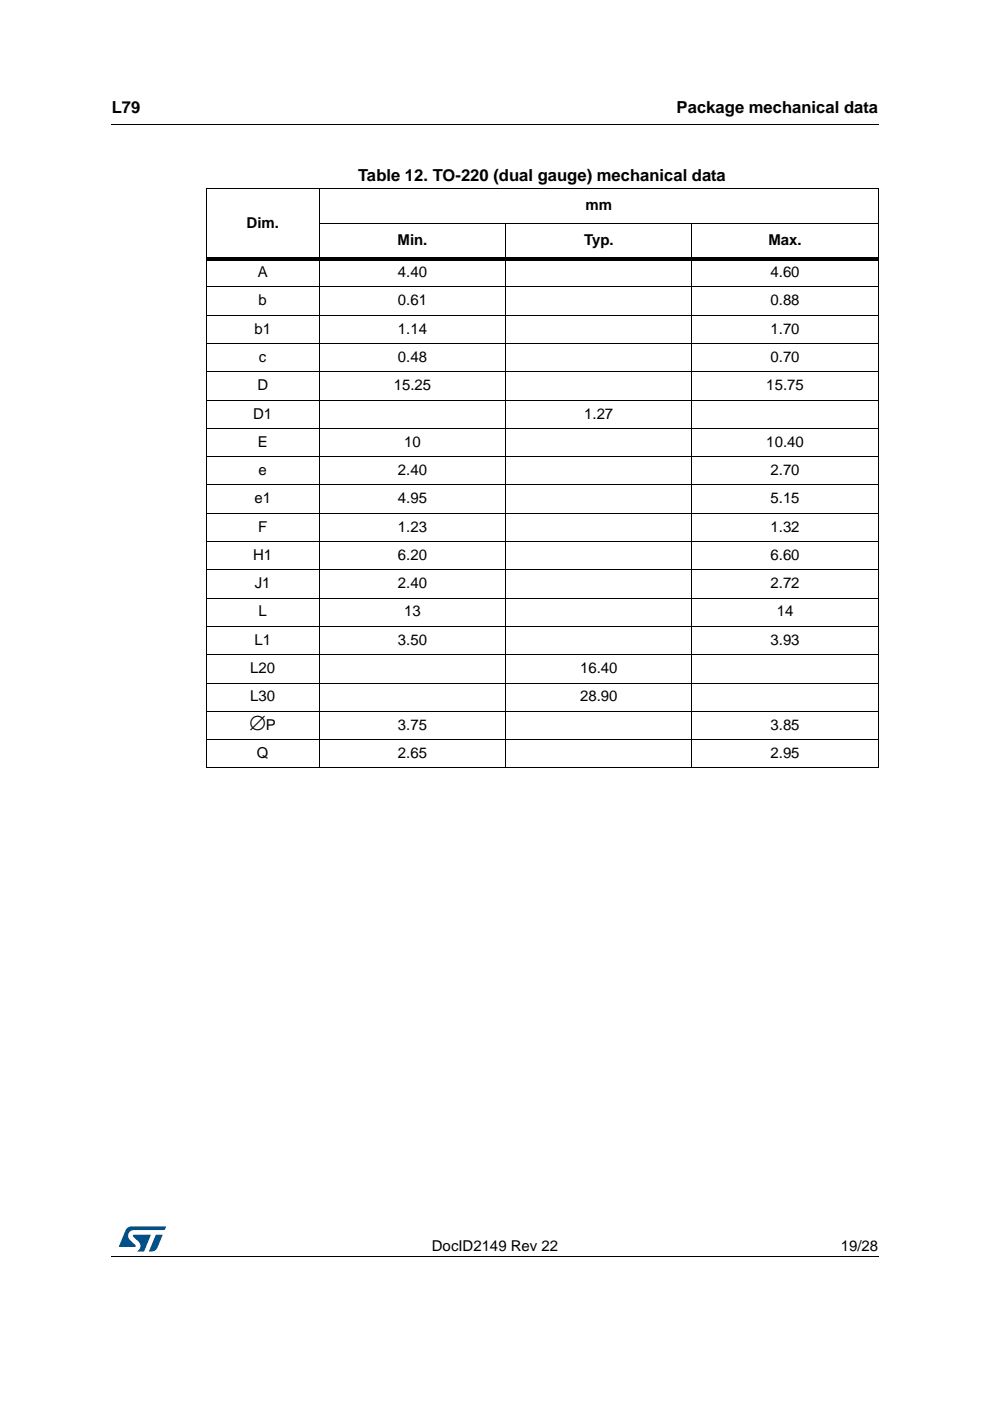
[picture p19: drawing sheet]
<svg xmlns="http://www.w3.org/2000/svg" width="210mm" height="297mm" viewBox="0 0 210 297" stroke-linecap="round" stroke-linejoin="round" font-family="sans-serif">
<defs><g id="words">
<text font-size="4.2" x="52.9" y="154.7">∅</text>
<g font-size="3.5">
<text x="23.7" y="23.9">L79</text>
<text x="143.5" y="23.9">Package mechanical data</text>
<text x="75.9" y="38.5">Table 12. TO-220 (dual gauge) mechanical data</text>
</g>
<g font-size="3.2">
<text x="124.1" y="44.6">mm</text>
<text x="52.3" y="48.3">Dim.</text>
<text x="84.3" y="52">Min.</text>
<text x="123.8" y="52">Typ.</text>
<text x="162.9" y="52">Max.</text>
<text x="54.7" y="58.7">A</text>
<text x="84.4" y="58.7">4.40</text>
<text x="163.4" y="58.7">4.60</text>
<text x="54.8" y="64.7">b</text>
<text x="84.4" y="64.7">0.61</text>
<text x="163.4" y="64.7">0.88</text>
<text x="53.9" y="70.7">b1</text>
<text x="84.4" y="70.7">1.14</text>
<text x="163.4" y="70.7">1.70</text>
<text x="54.9" y="76.7">c</text>
<text x="84.4" y="76.7">0.48</text>
<text x="163.4" y="76.7">0.70</text>
<text x="54.6" y="82.7">D</text>
<text x="83.5" y="82.7">15.25</text>
<text x="162.5" y="82.7">15.75</text>
<text x="53.7" y="88.7">D1</text>
<text x="123.9" y="88.7">1.27</text>
<text x="54.7" y="94.7">E</text>
<text x="85.7" y="94.7">10</text>
<text x="162.5" y="94.7">10.40</text>
<text x="54.8" y="100.7">e</text>
<text x="84.4" y="100.7">2.40</text>
<text x="163.4" y="100.7">2.70</text>
<text x="53.9" y="106.7">e1</text>
<text x="84.4" y="106.7">4.95</text>
<text x="163.4" y="106.7">5.15</text>
<text x="54.7" y="112.7">F</text>
<text x="84.4" y="112.7">1.23</text>
<text x="163.4" y="112.7">1.32</text>
<text x="53.7" y="118.7">H1</text>
<text x="84.4" y="118.7">6.20</text>
<text x="163.4" y="118.7">6.60</text>
<text x="54" y="124.7">J1</text>
<text x="84.4" y="124.7">2.40</text>
<text x="163.4" y="124.7">2.72</text>
<text x="54.8" y="130.7">L</text>
<text x="85.7" y="130.7">13</text>
<text x="164.7" y="130.7">14</text>
<text x="53.9" y="136.7">L1</text>
<text x="84.4" y="136.7">3.50</text>
<text x="163.4" y="136.7">3.93</text>
<text x="53" y="142.7">L20</text>
<text x="123" y="142.7">16.40</text>
<text x="53" y="148.7">L30</text>
<text x="123" y="148.7">28.90</text>
<text x="56.4" y="154.7">P</text>
<text x="84.4" y="154.7">3.75</text>
<text x="163.4" y="154.7">3.85</text>
<text x="54.5" y="160.7">Q</text>
<text x="84.4" y="160.7">2.65</text>
<text x="163.4" y="160.7">2.95</text>
<text x="91.6" y="265.1">DocID2149 Rev 22</text>
<text x="178.3" y="265.1">19/28</text>
</g>
</g></defs>
<path d="M23.6 26.2l.1 .2zM23.6 266.3l.1 .1z" fill="#000"/>
<path d="M23.7 26.3h162.6M23.7 266.4h162.6" fill="none" stroke="#000" stroke-width=".21"/>
<path d="M25.2 260h10v5.3h-10z" fill="#fff"/>
<g fill="#005189">
<path d="M26.8 260.5l1.1-.5 7.3 .1-.3 .7h-6.5a1.31 1.31 0 0 0-1.2 1.1 1.31 1.31 0 0 0 .8 1.4l.7 .7v.3l-3.5 .1z"/>
<path d="M33.1 261.8h1.4l-.7 1.6a2.16 2.16 0 0 1-1.3 1.9l-.9-.1z"/>
<path d="M28.2 261.8l3.8 .1-1.4 3.3-1.6 .1a1.43 1.43 0 0 0 .6-1.7l-1.4-1.4z"/>
</g>
<g fill="none" stroke="#000" stroke-width=".21">
<path d="M67.7 40v122.9M43.6 40h142.7M43.7 40.1v122.6M67.6 47.5h118.7M107.2 47.4v115.5M146.7 47.4v115.5M186.2 40.1v122.6M43.6 60.8h142.7M43.6 66.8h142.7M43.6 72.9h142.7M43.6 78.8h142.7M43.6 84.8h142.7"/>
<path d="M43.6 90.8h142.7M43.6 96.8h142.7M43.6 102.8h142.7M43.6 108.8h142.7M43.6 114.8h142.7M43.6 120.8h142.7M43.6 126.8h142.7M43.6 132.8h142.7M43.6 138.8h142.7M43.6 144.8h142.7M43.6 150.8h142.7M43.6 156.8h142.7"/>
<path d="M43.6 162.8h142.7"/>
</g>
<path d="M43.6 54.5h142.7v.7h-142.7z" fill="#000"/>
<use href="#words"/>
</svg>
